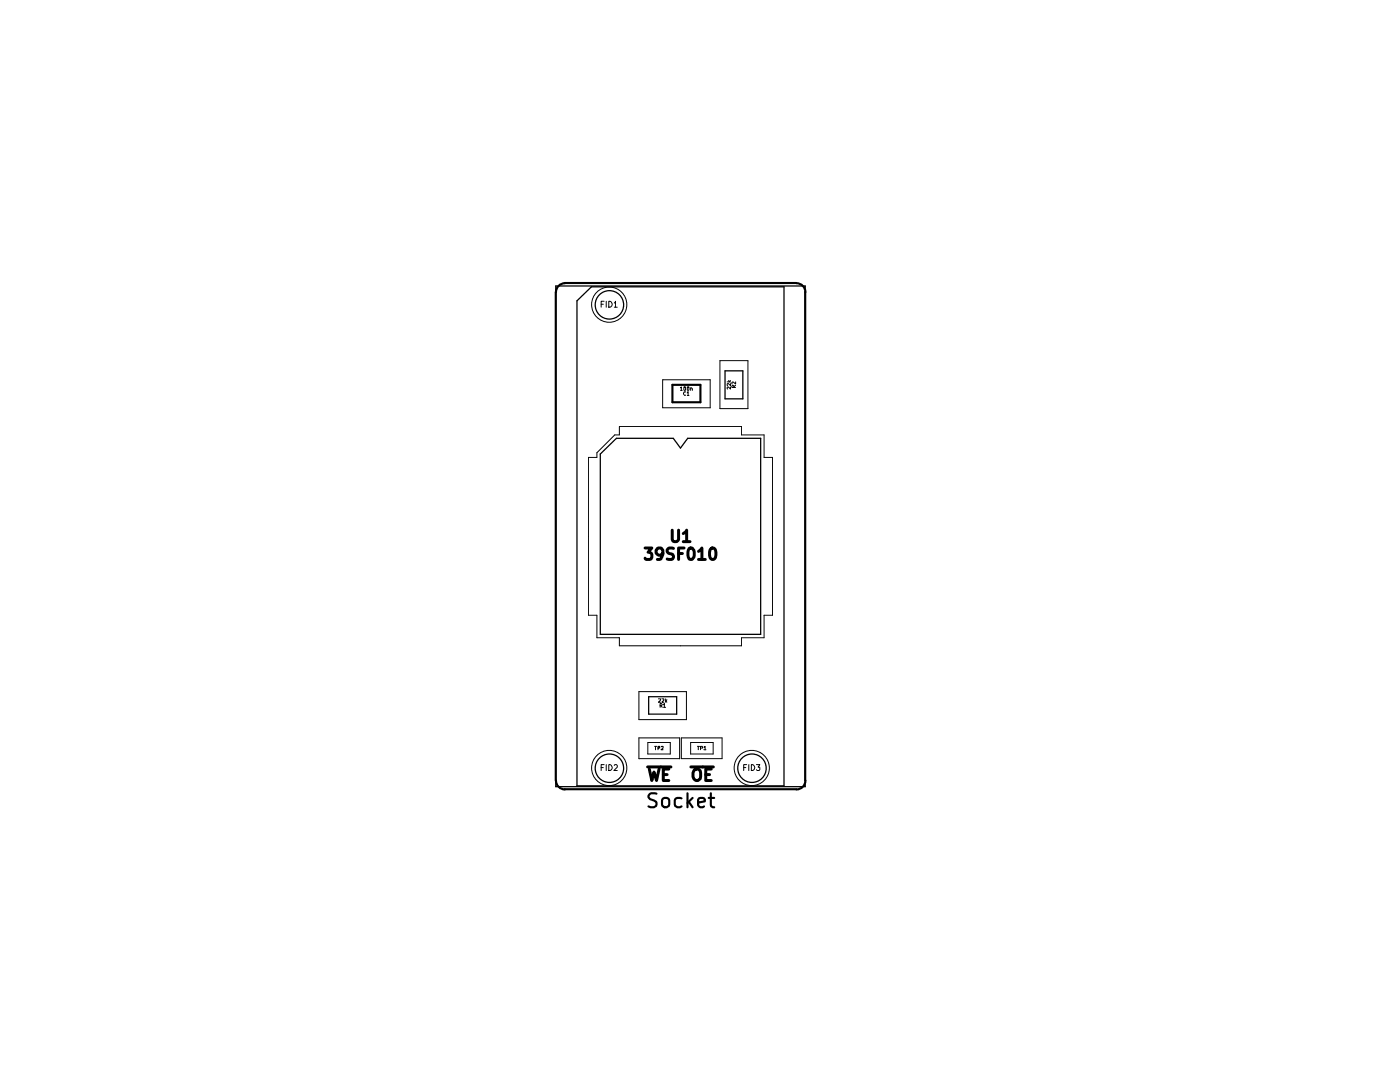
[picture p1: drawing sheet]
<svg xmlns="http://www.w3.org/2000/svg" width="279mm" height="216mm" viewBox="0 0 279 216" stroke-linecap="round" stroke-linejoin="round" font-family="sans-serif">
<g fill="none" stroke="#000" stroke-width=".42">
<path d="M110.9 58.3v97.4M112.7 56.5h46.2M112.7 56.5a1.78 1.78 0 0 0-1.7 1.8M159 56.5a1.78 1.78 0 0 1 1.7 1.8M160.7 58.3v97.4M134.2 76.8h5.6v3.5h-5.6zM111 155.7a1.78 1.78 0 0 0 1.7 1.8M112.7 157.5h46.2M131 158.4a1.17 1.17 0 0 0-1.6 .4v.2l.4 .5a1.46 1.46 0 0 1 1.2 .7 .64 .64 0 0 1-.5 .9h-.7l-.4-.2M132.2 159.5a.78 .78 0 0 1 1.4 .2v.8a.73 .73 0 0 1-.8 .6 .73 .73 0 0 1-.7-.6zM136 159.3a.92 .92 0 0 0-1.3 .4v1.1a.95 .95 0 0 0 1.3 .1M137.2 158.3v2.8"/>
<path d="M137.5 160l.7 1.1M138.2 159.2l-1 1M141.4 159.2h1.1M141.9 158.3v2.4v.2l.6 .2M160.7 155.7a1.78 1.78 0 0 1-1.7 1.8M139.3 160.1l1.4-.2-.2-.6-.8-.1-.4 .4v1.1l.2 .2 .2 .2h.6l.2-.2"/>
</g>
<g fill="none" stroke="#000" stroke-width=".2">
<path d="M120 60.7h.4M120.6 60.1h-.6v1.2M121 60.1v1.2M121.5 60.1l.4 .1 .3 .4a.58 .58 0 0 1-.7 .7zM122.6 60.5l.3-.4v1.2M122.6 61.3h.6M132.2 75.8h9.5v5.6h-9.5zM135.8 77.4l.2-.2v.7M135.8 77.9h.3M136.5 77.2h.3l-.1 .7-.2-.1zM136.8 78.2h-.3l-.1 .3 .3 .4 .1-.1M137.2 77.2h.3l-.1 .7-.2-.1z"/>
<path d="M137.2 78.4l.1-.3v.8M137.2 78.9h.3M137.8 77.5l.2-.1 .2 .2v.3M137.8 77.4v.5M143.7 72h5.6v9.5h-5.6zM145.1 76.2h.7M145.4 75.9l.2 .3M145.8 77.2v.4l-.4-.4-.3 .1 .1 .3M145.8 76.5v.5l-.4-.5-.3 .1 .1 .4M145.8 75.9l-.3 .2M146.5 77.3v-.3l-.3-.1-.2 .4h.8M146.8 76.2v.4l-.5-.4-.3 .2 .1 .2"/>
<path d="M146.8 76.9l-.3 .2M117.4 91.3h1.7v-1l3.6-3.5h.9v-1.7h24.4v1.7h4.5v4.5h1.7v31.5h-1.7v4.5h-4.5v1.6h-24.4v-1.6h-4.5v-4.5h-1.7zM127.5 138h9.5v5.6h-9.5zM131.4 139.4h.4v.3l-.4 .4h.4M132.1 139.4h.4v.3l-.4 .4h.4M132.8 139.4v.7M132.8 139.9l.3 .2M133.1 139.6l-.3 .4M120 153.2h.4M120.6 152.6h-.6v1.2M121 152.6v1.2M121.5 152.6l.4 .1 .3 .4a.58 .58 0 0 1-.7 .7z"/>
<path d="M122.6 152.7l.4-.1 .2 .1v.4l-.7 .7h.7M127.5 147.2h8.1v4.2h-8.1zM129.3 148.2h4.5v2.3h-4.5zM130.6 148.9h.5M130.8 148.9v.7M131.3 149.3h.4v-.4h-.4v.7M131.7 140.8h.3l.2-.3-.5-.1v.7M131.9 140.8l.3 .3M132 149l.3-.1v.4l-.4 .3h.4M132.4 140.6l.2-.2v.7M132.4 141.1h.4M136 147.2h8.1v4.2h-8.1z"/>
<path d="M137.8 148.2h4.5v2.3h-4.5zM139.2 148.9h.4M139.4 148.9v.7M139.8 149.3h.4v-.3l-.4-.1v.7M140.5 149.1l.2-.2v.7M140.5 149.6h.4M148.4 153.2h.4M149 152.6h-.6v1.2M149.4 152.6v1.2M149.9 152.6l.5 .1 .2 .4a.58 .58 0 0 1-.7 .7zM151 152.6h.6l-.3 .5 .3 .1v.4l-.1 .2h-.4l-.1-.2"/>
<circle cx="121.6" cy="60.8" r="3.5"/>
<circle cx="121.6" cy="153.2" r="3.5"/>
<circle cx="150" cy="153.2" r="3.5"/>
</g>
<g fill="none" stroke="#000" stroke-width=".25">
<path d="M110.9 57.1h49.8v99.9h-49.8zM115.1 60l2.9-2.8h38.5v99.6h-41.4zM144.7 74h3.6v5.6h-3.6zM119.8 90.6l3.2-3.1h11.4l1.4 1.9 1.4-1.9h14.6v39.1h-32zM129.5 139h5.5v3.5h-5.5z"/>
<circle cx="121.6" cy="60.8" r="2.84"/>
<circle cx="121.6" cy="153.3" r="2.84"/>
<circle cx="150.1" cy="153.3" r="2.84"/>
</g>
<g fill="none" stroke="#000" stroke-width=".59">
<path d="M128.7 109.3h1.4l-.8 .9a.67 .67 0 0 1 .8 .4v.6l-.2 .3-.9 .1-.3-.2M132.3 110.4l-.4 .4h-.5l-.5-.4v-.6l.3-.4 .7-.1 .2 .3a1.53 1.53 0 0 1-.5 2h-.4M134.2 105.8v1.9l.1 .3a.73 .73 0 0 0 1.1-.3v-1.9M134.4 109.4l-.8-.1a.56 .56 0 0 0-.5 .6 .56 .56 0 0 0 .5 .5l.6 .2 .2 .6-.2 .3-.2 .1-.9-.1M135.4 110.4h.8M136.4 106.5l.5-.4 .1-.3v2.3M136.4 108.1h1.3M136.5 109.3h-1.1v2.3M137.5 109.4a.61 .61 0 0 1 1 .4 1.35 1.35 0 0 1-.5 1.8h-.2a1.35 1.35 0 0 1-.4-1.8zM139.4 110l.7-.7v2.3M139.4 111.6h1.4M141.8 109.6a.55 .55 0 0 1 .5-.3 .55 .55 0 0 1 .5 .5l.1 .4a1.18 1.18 0 0 1-.5 1.4 .6 .6 0 0 1-.7-.4l-.1-1z"/>
<path d="M129.2 153h4.7M129.6 153.5l.5 2.2 .4-1.6 .5 1.6 .5-2.2M132.4 154.6h.7M133.5 153.5h-1.1v2.2h1.1M137.9 153h4.5M138.6 153.5a.76 .76 0 0 1 .8 0 .76 .76 0 0 1 .4 .7v.8a.76 .76 0 0 1-1.2 .6 1.49 1.49 0 0 1 0-2.1zM140.8 154.6h.8M141.9 153.5h-1.1v2.2h1.1"/>
</g>
</svg>
